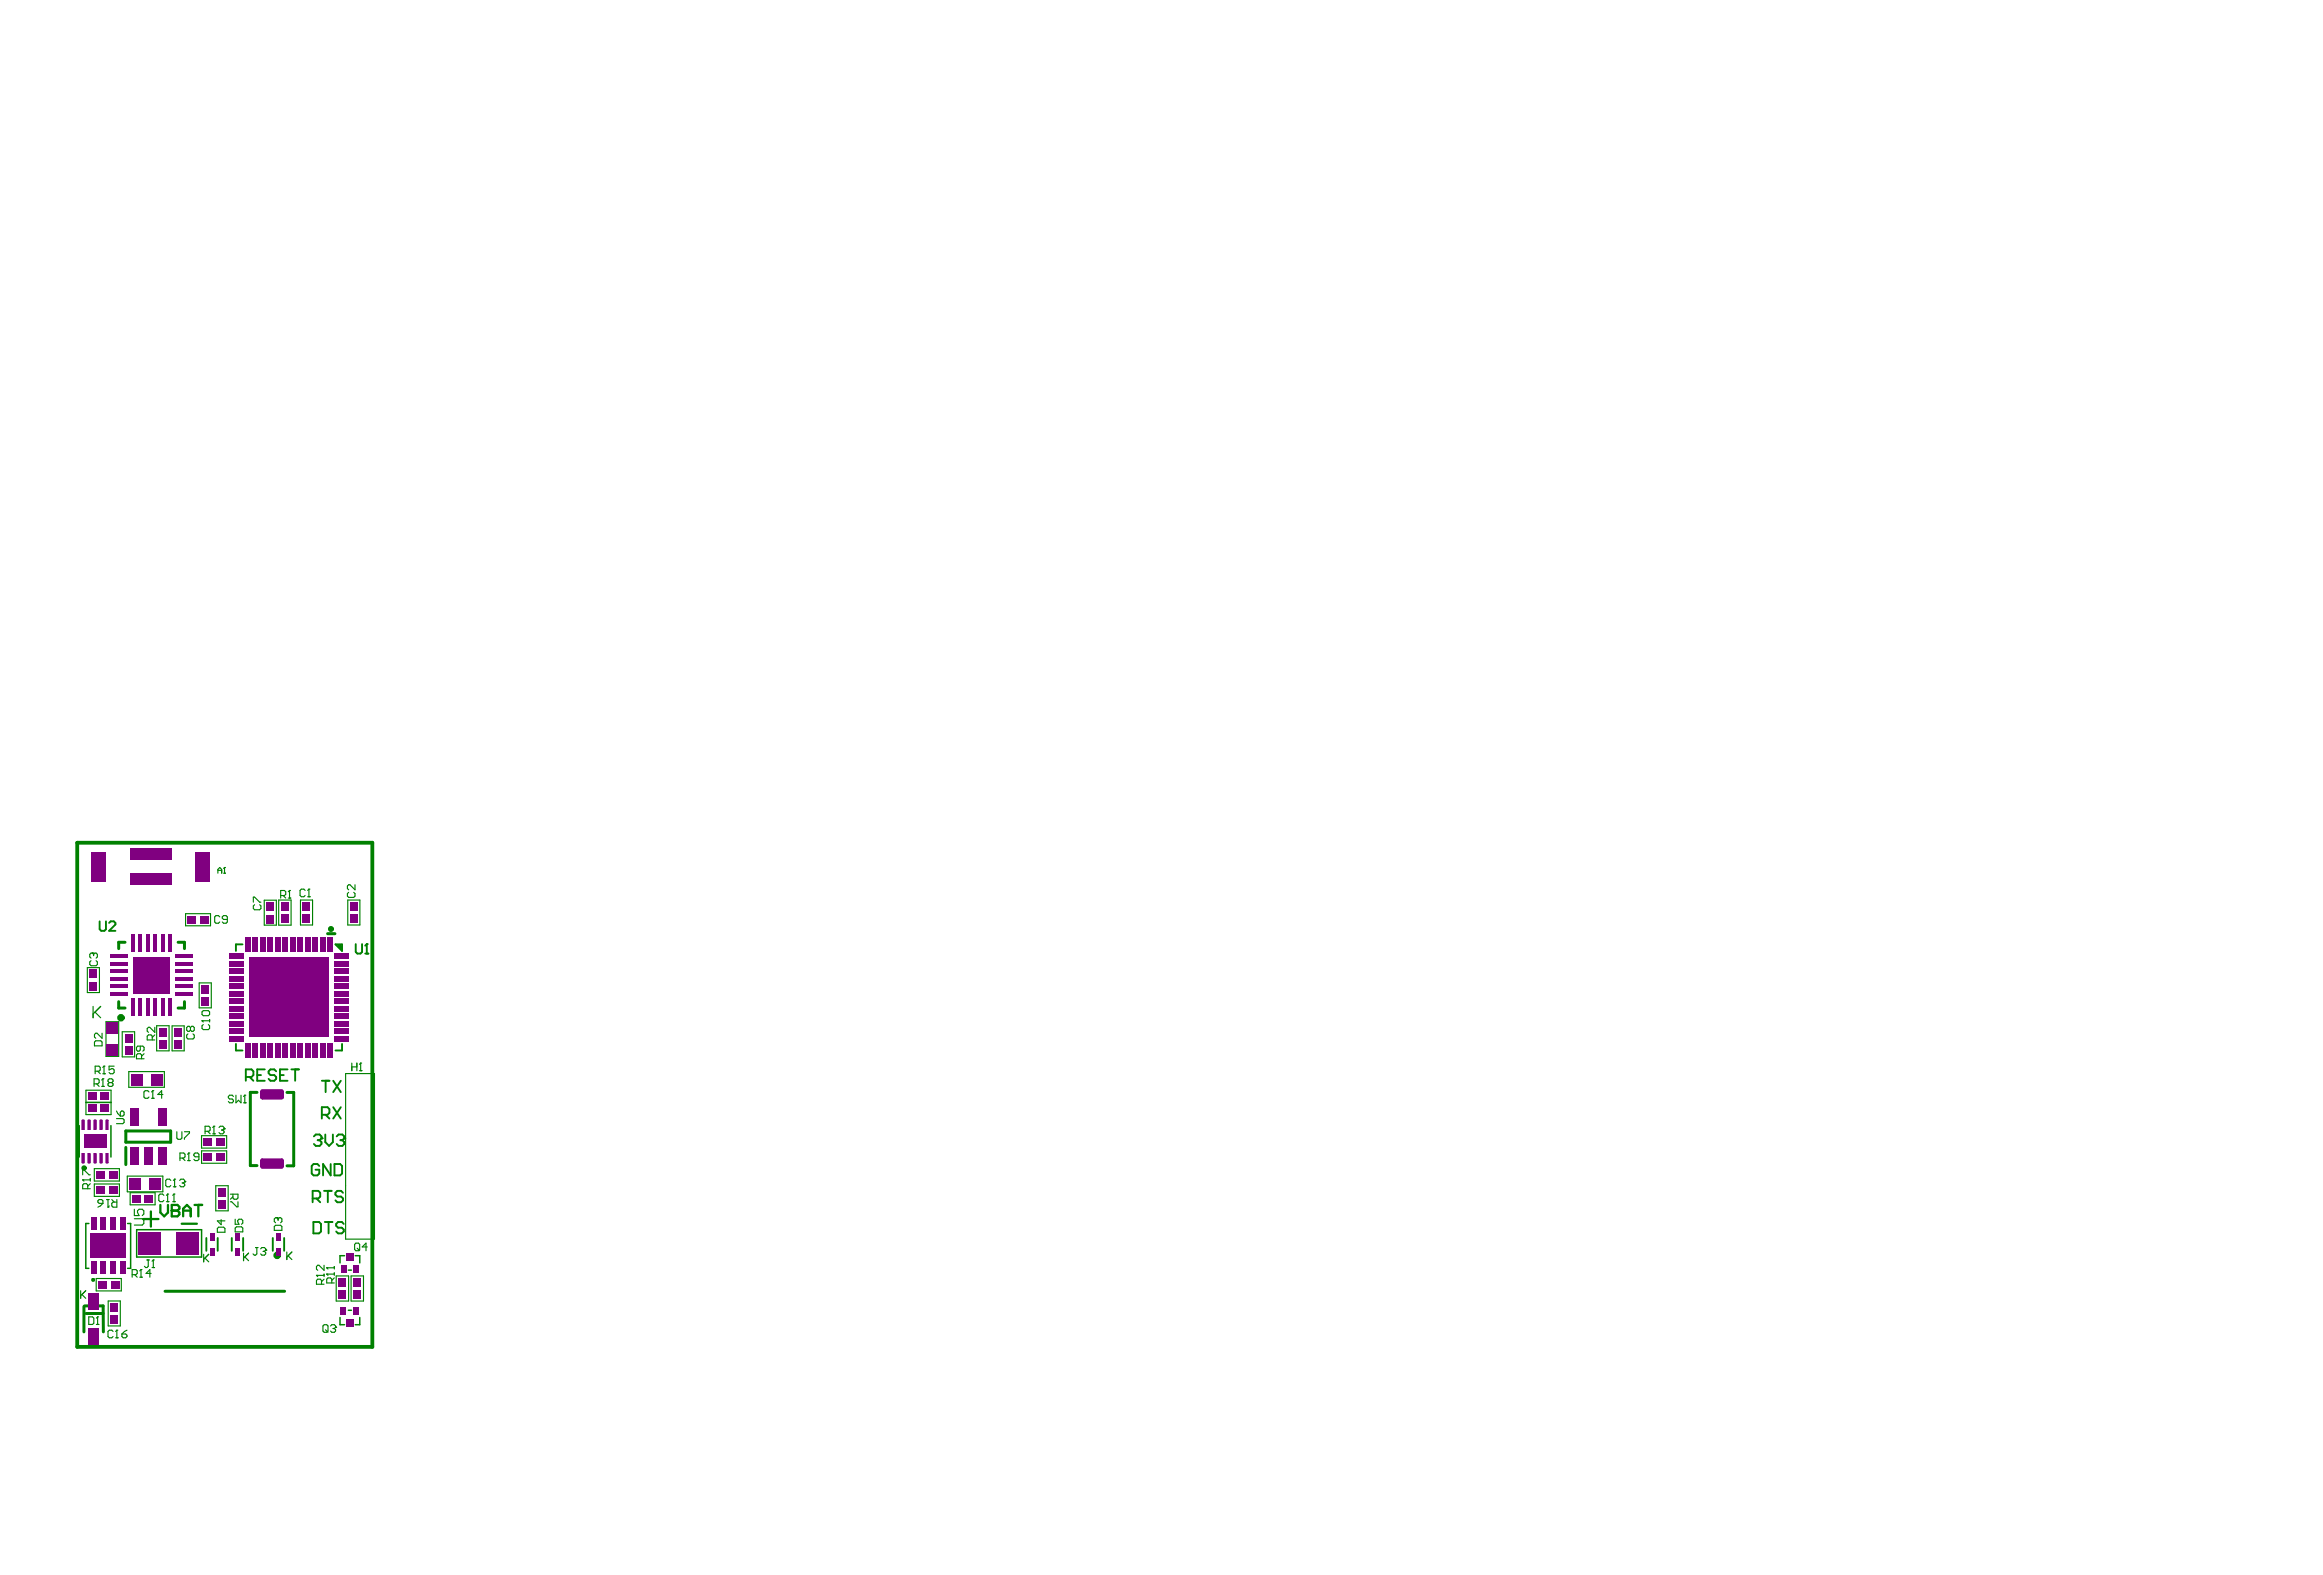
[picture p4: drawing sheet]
<svg xmlns="http://www.w3.org/2000/svg" width="517mm" height="350mm" viewBox="0 0 517 350" stroke-linecap="round" stroke-linejoin="round" font-family="sans-serif">
<path d="M17.6 250.4v6.9M24.7 250.4v6.9M19.8 272.1h-.7v10h.7M28.4 272.1h.7v10h-.7M30.4 273.5h14.4v6.1h-14.4zM76.7 279.3h-1.1v1.6M79 279.3h1v1.6M75.6 293v1.6h1.1M77.5 291.4h.7M77.5 282.5h.7M80 293v1.6h-1" fill="none" stroke="#008000" stroke-width=".33"/>
<g fill="none" stroke="#008000" stroke-width=".25">
<path d="M48.5 194.2v-.8l.4-.5 .4 .5v.8M48.5 193.6h.8M49.7 194.2h.5M50 192.9h.1M50 192.9v1.3M50 192.9l-.3 .3M62.4 199.2h.9l.3-.3v-.6l-.3-.2h-.9v1.6M63 199.2l.6 .5M64.1 199.7h.6M64.4 198.1h.1M64.4 198.1l-.3 .2M64.4 198.1v1.6"/>
<path d="M67.9 198l-.3-.2h-.6l-.2 .2v1.2l.2 .3h.6l.3-.3M68.4 199.5h.6M68.7 197.8h.1M68.7 197.8l-.3 .2M68.7 197.8v1.7M77.6 198.5l-.3 .3v.5l.3 .3h1.1l.3-.3v-.5l-.3-.3M79 196.8v1.1l-1.1-1.1h-.3l-.3 .3v.5l.3 .3M19.4 215.2h2.7v5.6h-2.7zM41.3 203.2h5.5v2.7h-5.5zM44.3 218.6h2.7v5.6h-2.7zM48.9 203.9l-.3-.2h-.6l-.2 .2v1.2l.2 .2h.6l.3-.2M50.6 204.5h-.9l-.2-.3v-.3l.2-.2h.6l.3 .2v1.2l-.3 .2h-.6l-.2-.2"/>
<path d="M56.4 200.7v-1.2h.2l1.2 1.2h.2M56.6 201.2l-.2 .3v.6l.2 .2h1.2l.2-.2v-.6l-.2-.3M58.8 200.2h2.7v5.6h-2.7zM62 200.2h2.8v5.6h-2.8zM66.8 200.2h2.7v5.5h-2.7zM77.4 200.2h2.7v5.5h-2.7zM20.7 223.8v2.6M21 231.8l.3-.3h1.1l.3 .3v.8h-1.7zM21.1 225.1l1.3 1.3M21.2 238.3h.8l.3-.3v-.6l-.3-.3h-.8v1.7M21.7 238.3l.6 .5M22.4 223.8l-1.7 1.7"/>
<path d="M22.7 229.8v1.1l-1.1-1.1h-.3l-.3 .3v.5l.3 .3M22.9 238.8h.5M22.9 239.9h.1M22.9 239.9v1.7M22.9 239.9l-.3 .3M23.1 237.1h.1M23.1 237.1l-.2 .3M23.1 237.1v1.7M23.6 227.2h2.8v7.8h-2.8zM25.4 237.1h-1.1v.9l.5-.3h.3l.3 .3v.5l-.3 .3h-.6l-.2-.3M27.2 229.5h2.8v5.6h-2.8zM28.7 238.3h7.9v3.5h-7.9z"/>
<path d="M31.2 232.7v.8l-.3 .3h-.3l-.2-.3v-.5l.2-.3h1.2l.3 .3v.5l-.3 .3M31.5 235.5v-.9l-.3-.2h-.6l-.2 .2v.9h1.7M32.1 234.4l-.6 .5M33.9 231.3v-.8l-.3-.3h-.6l-.2 .3v.8h1.6M34.4 228.5v1.1l-1.1-1.1h-.3l-.2 .3v.5l.2 .3M34.4 230.2l-.5 .5M34.9 228.1h2.7v5.6h-2.7zM38.3 228.2h2.7v5.5h-2.7zM41.8 230l-.3 .2v.6l.3 .3h1.1l.3-.3v-.6l-.3-.2M42.4 228.5l-.3-.2h-.3l-.3 .2v.6l.3 .3h.3l.3-.3M42.4 228.5l.3-.2h.2l.3 .2v.6l-.3 .3h-.2l-.3-.3M42.4 228.5v.6"/>
<path d="M44.9 227h.1M44.9 225.1l.3-.3h1.2l.2 .3v.5l-.2 .3h-1.2l-.3-.3zM44.9 227h1.7M44.9 227l.3 .3M45.2 227.9l-.3 .3v.5l.3 .3h1.2l.2-.3v-.5l-.2-.3M46.6 226.8v.5M76.9 238.8h6.4v36.8h-6.4zM78.3 236.5v1.6M78.3 237.3h1.1M79.4 236.5v1.6M80 238.1h.5M80.2 236.5h.1"/>
<path d="M80.2 236.5v1.6M80.2 236.5l-.2 .2M19.1 242.5h5.6v5.4h-5.6zM19.1 245.2h5.6M20.9 241.1h.9l.3-.3v-.6l-.3-.3h-.9v1.7M21 259.9h5.6v2.8h-5.6zM21.5 241.1l.6 .5M22.6 241.6h.6M24.3 240.8l-.3-.3v-.3l.3-.3h.6l.3 .3v.3l-.3 .3M24.3 240.8l-.3 .3v.3l.3 .2h.6l.3-.2v-.3l-.3-.3M24.3 240.8h.6M33.1 242.9l-.2-.3h-.6l-.3 .3v1.1l.3 .3h.6l.2-.3"/>
<path d="M33.7 244.3h.6M34 242.6h.1M34 242.6v1.7M34 242.6l-.3 .3M36.2 243.4h-1.1l.9-.8v1.7M39.3 251.7v1.4l.3 .3h.6l.3-.3v-1.4M41 251.7h1.2v.3l-1.2 1.1v.3M44.8 252.6h5.6v2.8h-5.6zM44.8 256h5.6v2.7h-5.6zM45.6 251.6h.9l.3-.3v-.5l-.3-.3h-.9v1.7M46.2 251.6l.6 .6M47.3 252.2h.6"/>
<path d="M47.6 250.5h.1M47.6 250.5l-.3 .3M47.6 250.5v1.7M48.7 250.8l.3-.3h.6l.2 .3v.3M49.3 251.3h.3M49.6 251.3l.2 .3v.3l-.2 .3h-.6l-.3-.3M49.8 251.1h.1M49.8 251.1l-.2 .2M51.9 243.9l-.3-.3h-.5l-.3 .3v.3l.3 .2h.5l.3 .3v.3l-.3 .3h-.5l-.3-.3M52.5 243.6v1.7l.6-.6 .5 .6v-1.7M54.2 245.3h.5M54.5 243.6h.1"/>
<path d="M54.5 243.6l-.3 .3M54.5 243.6v1.7M18.4 262.4h.1M18.4 261.3v-1.1h.3l1.1 1.1h.3M18.4 262.4h1.7M18.4 262.4l.3 .3M19.5 264.4v-.8l-.3-.3h-.5l-.3 .3v.8h1.7M20.1 263.3l-.6 .5M20.1 262.1v.6M21 263.3h5.6v2.8h-5.6zM22.1 266.8h.5l.3 .3v.5h-.8l-.3-.2v-.3zM22.9 267.6l-.6 .6-.5 .3"/>
<path d="M23.7 266.8h.6M24 268.5h.1M24 266.8v1.7M24.3 268.2l-.3 .3M24.9 266.8l.5 .6M26 266.8v1.7h-.8l-.3-.3v-.6l.3-.2h.8M28.3 261.6h7.9v3.5h-7.9zM29 265.3h5.5v2.7h-5.5zM29.9 271.1h1.7l.4 .3v.7l-.4 .4h-1.7M29.9 269v1.4h1l-.3-1.1 .3-.3h.7l.4 .3v.7l-.4 .4M36.5 265.9l-.3-.3h-.6l-.3 .3v1.1l.3 .3h.6l.3-.3M37 267.3h.6"/>
<path d="M37.3 265.6h.1M37.3 265.6v1.7M37.3 265.6l-.3 .3M38 262.6l-.3-.3h-.5l-.3 .3v1.1l.3 .3h.5l.3-.3M38.4 267.3h.6M38.6 264h.5M38.7 265.6h.1M38.7 265.6v1.7M38.7 265.6l-.3 .3M38.8 262.3h.1M38.8 262.3v1.7M38.8 262.3l-.2 .3"/>
<path d="M40 262.6l.3-.3h.5l.3 .3v.2M40.5 263.1h.3M40.8 263.1l.3 .3v.3l-.3 .3h-.5l-.3-.3M41.1 262.8h.1M41.1 262.8l-.3 .3M45.3 279v1.7M45.6 279.8l.8 .9M46.4 279l-1.1 1.1M48 263.7h2.8v5.6h-2.8zM48.4 273.2l.2-.3h1.2l.2 .3v.9h-1.6zM49.2 271.3v1.1l-.8-.9h1.6M51.3 265.6h1.6v.9l-.2 .2h-.6l-.3-.2v-.9"/>
<path d="M51.3 267.3h.2l1.2 1.1h.2v-1.1M51.8 266.2l-.5 .5M52.3 271.2v1.1h.9l-.3-.6v-.2l.3-.3h.5l.3 .3v.5l-.3 .3M52.6 272.9h1.1l.3 .2v.9h-1.7v-.9zM54.2 278.7v1.7M54.5 279.6l.8 .8M55.3 278.7l-1.1 1.1M56.9 277.5h.5M57.1 277.5v1.4l-.2 .3h-.3l-.3-.3M58 277.8l.3-.3h.5l.3 .3v.2M58.5 278.3h.3M58.8 278.3l.3 .3v.3l-.3 .3h-.5l-.3-.3"/>
<path d="M59.1 278h.1M59.1 278l-.3 .3M61 272.8l.3-.3h1.1l.3 .3v.9h-1.7zM61.6 270.8h.1M61.6 270.8h-.3l-.3 .3v.6l.3 .3M61.6 270.8l.3 .3M61.9 271.1l.2-.3h.3l.3 .3v.6l-.3 .3M61.9 271.1v.3M63.8 278.5v1.7M64.1 279.3l.8 .9M64.9 278.5l-1.1 1.1M79.2 276.5h.5l.3 .3v1.1l-.3 .3h-.5l-.3-.3v-1.1z"/>
<path d="M79.5 277.6l.5 .6M81.7 277.3h-1.1l.8-.8v1.7M17.9 287.1v1.7M18.2 287.9l.9 .9M19.1 287.1l-1.2 1.1M19.7 292.9h.9l.3 .3v1.1l-.3 .3h-.9zM21.4 284.4h5.6v2.7h-5.6zM21.4 294.6h.6M21.7 292.9h.1M21.7 292.9v1.7M21.7 292.9l-.3 .3M24.1 289.4h2.7v5.5h-2.7z"/>
<path d="M25.2 296.1l-.3-.2h-.6l-.3 .2v1.2l.3 .2h.6l.3-.2M25.7 297.5h.6M26 295.9h.1M26 295.9v1.6M26 295.9l-.3 .2M27.1 296.7h.9l.2 .3v.3l-.2 .2h-.6l-.3-.2zM28.2 295.9l-.5 .2-.6 .6M29.4 283.5h.8l.3-.3v-.5l-.3-.3h-.8v1.7M30 283.5l.5 .6M31.1 284.1h.6M31.4 282.4h.1M31.4 282.4l-.3 .3"/>
<path d="M31.4 282.4v1.7M33.6 283.2h-1.1l.8-.8v1.7M70.4 283.7h.1M70.4 283.7l.3 .3M70.4 283.7h1.7M71.5 285.6v-.8l-.2-.3h-.6l-.3 .3v.8h1.7M72.1 281.4v1.1l-1.1-1.1h-.3l-.3 .3v.6l.3 .2M72.1 284.5l-.6 .6M72.1 283.4v.6M72.7 283.4h.1M72.7 282h.1M72.7 283.4l.3 .3"/>
<path d="M72.7 283.4h1.7M72.7 282h1.7M72.7 282l.3 .3M73.8 285.4v-.9l-.3-.3h-.5l-.3 .3v.9h1.7M74.4 284.2l-.6 .6M74.4 281.7v.6M74.4 283.1v.6M74.8 283.8h2.8v5.6h-2.8zM78.1 283.8h2.8v5.6h-2.8z"/>
</g>
<path d="M27.8 209.6h-1.4v1.4M39.6 209.6h1.4v1.4M26.4 222.8v1.4h1.4M41 222.8v1.4h-1.4M28 251.6h10v2.4h-10zM28 255.2v3.8M57.2 243h-1.5v16.2h1.5M63.8 243h1.5v16.3h-1.4M18.7 290.6v5.6M18.8 290.5h4.1l.1 5.7M19.1 292.1h3.8M36.7 287.2h26.6" fill="none" stroke="#008000" stroke-width=".66"/>
<g fill="none" stroke="#008000" stroke-width=".42">
<path d="M22.2 204.9v1.8l.3 .3h.7l.4-.3v-1.8M24.3 205.3l.3-.4h.7l.4 .4v.3l-1.4 1.4h1.4M54 210h-1.5v1.5M74.6 210h1.5v1.5zM79.1 210v1.7l.4 .4h.7l.3-.4v-1.7M81.3 212.1h.7M81.6 210v2.1M52.5 232.2v1.4h1.5M54.7 239.5h1.3l.4-.4v-.8l-.4-.4h-1.3v2.5M55.5 239.5l.9 .9M57.2 239.1h.9M58.9 237.9h-1.7v2.5h1.7"/>
<path d="M61.4 238.3l-.4-.4h-.8l-.4 .4v.4l.4 .4h.8l.4 .4v.5l-.4 .4h-.8l-.4-.4M62.3 239.1h.8M64 237.9h-1.7v2.5h1.7M64.8 237.9h1.7M65.7 237.9v2.5M76.1 232.2v1.4h-1.5M45.9 275.3v2.9M48.4 275.3v2.9M51.6 275.3v2.9M54.1 275.3v2.9M60.7 275.3v2.9M63.2 275.3v2.9"/>
</g>
<path d="M72.9 207.7h1.6M75.4 210.3l.5 .5" fill="none" stroke="#008000" stroke-width=".68"/>
<path d="M17.2 187.4h65.6v112.2h-65.6z" fill="none" stroke="#008000" stroke-width=".84"/>
<path d="M31.9 271.1h3.4M33.6 269.4v3.4M20.6 284.5h.3v.3h-.3z" fill="none" stroke="#008000" stroke-width=".51"/>
<circle cx="81.6" cy="210" r=".21" fill="#008000"/>
<g fill="none" stroke="#008000" stroke-width=".42">
<path d="M81.6 210l-.3 .3M71.6 247.9h1.3l.4-.4v-.8l-.4-.4h-1.3v2.5M71.6 240.4h1.7M72.4 247.9l.9 .9M72.4 240.4v2.5M74.1 246.3l1.7 2.5M74.1 240.4l1.7 2.5M75.8 246.3l-1.7 2.5M75.8 240.4l-1.7 2.5M69.6 266.6h1.2l.4-.5v-.8l-.4-.4h-1.2v2.5M70.4 266.6l.8 .8M72.1 264.9h1.7"/>
<path d="M72.9 264.9v2.5M76.3 265.3l-.4-.4h-.9l-.4 .4v.4l.4 .4h.9l.4 .5v.4l-.4 .4h-.9l-.4-.4"/>
</g>
<g fill="none" stroke="#008000" stroke-width=".25">
<path d="M20.3 213.7l-.3 .3v.5l.3 .3h1.1l.3-.3v-.5l-.3-.3M20.5 212h.1M20.5 212h-.2l-.3 .3v.5l.3 .3M20.5 212l.3 .3M20.8 212.3l.3-.3h.3l.3 .3v.5l-.3 .3M20.8 212.3v.2M25.9 248.8h1.4l.3 .3v.5l-.3 .3h-1.4M25.9 247.1l.3 .6 .6 .5M26.8 247.4l.2-.3h.3l.3 .3v.6l-.3 .2h-.5zM40 257.6h.9l.3-.3v-.6l-.3-.2h-.9v1.6M40.6 257.6l.6 .5M41.7 258.1h.6"/>
<path d="M42 256.5h.1M42 256.5l-.3 .2M42 256.5v1.6M44.3 257.3h-.9l-.3-.3v-.3l.3-.2h.6l.3 .2v1.2l-.3 .2h-.6l-.3-.2M32.7 280.2h.6M33 280.2v1.4l-.3 .3h-.3l-.3-.3M33.8 281.9h.6M34.1 280.2h.1M34.1 280.2v1.7M34.1 280.2l-.3 .3M71.8 294.9l.3-.3h.6l.3 .3v1.1l-.3 .3h-.6l-.3-.3zM72.4 295.8l.6 .5"/>
<path d="M73.5 294.9l.3-.3h.6l.3 .3v.3M74.1 295.5h.3M74.4 295.5l.3 .3v.2l-.3 .3h-.6l-.3-.3M74.7 295.2h.1M74.7 295.2l-.3 .3"/>
</g>
<path d="M35.7 268v1.7l.8 .8 .9-.8v-1.7M38.2 268v2.5h1.3l.4-.4v-.4l-.4-.4h-1.3M40.4 272.2h3.4" fill="none" stroke="#008000" stroke-width=".51"/>
<circle cx="38.2" cy="269.3" r=".25" fill="#008000"/>
<path d="M38.2 268h1.3l.4 .4v.4l-.4 .5h-1.3M40.7 269.3h1.7M40.7 270.5v-1.7l.9-.8 .8 .8v1.7M43.3 268h1.7M44.1 268v2.5" fill="none" stroke="#008000" stroke-width=".51"/>
<path d="M69.8 252.8l.5-.5h.8l.4 .5v.4M71 259.3l-.4-.4h-.8l-.5 .4v1.7l.5 .4h.8l.4-.4v-.8h-.8M73.6 258.9v2.5l-1.7-2.5v2.5M74.4 258.9h1.3l.4 .4v1.7l-.4 .4h-1.3zM69.7 271.8h1.3l.4 .4v1.7l-.4 .4h-1.3zM72.3 271.8h1.6M73.1 271.8v2.5M76.5 272.2l-.4-.4h-.9l-.4 .4v.4l.4 .5h.9l.4 .4v.4l-.4 .4h-.9l-.4-.4" fill="none" stroke="#008000" stroke-width=".42"/>
<circle cx="71.5" cy="253.2" r=".21" fill="#008000"/>
<path d="M70.7 253.6h.4M71.1 253.6l.4 .4v.4l-.4 .5h-.8l-.5-.5M71.5 253.2l-.4 .4M72.4 252.3v1.7l.8 .9 .9-.9v-1.7M74.9 252.8l.4-.5h.9l.4 .5v.4" fill="none" stroke="#008000" stroke-width=".42"/>
<circle cx="76.6" cy="253.2" r=".21" fill="#008000"/>
<path d="M75.7 253.6h.5M76.2 253.6l.4 .4v.4l-.4 .5h-.9l-.4-.5M76.6 253.2l-.4 .4" fill="none" stroke="#008000" stroke-width=".42"/>
<g fill="none" stroke="#008000" stroke-width=".66">
<circle cx="73.6" cy="206.6" r=".33"/>
<circle cx="18.7" cy="259.8" r=".27"/>
</g>
<g fill="none" stroke="#008000" stroke-width=".83">
<circle cx="26.9" cy="226.4" r=".42"/>
<circle cx="61.7" cy="279.2" r=".42"/>
</g>
<g fill="#800080">
<path d="M60.4 218h7.8v7.7h-7.8z"/>
<path d="M18.7 258.6h.2zM18.7 258.6h.2l-.2 .2z"/>
<path d="M18.7 256.5v.2zM18.7 256.5l.2 .2h-.2z"/>
<path d="M18.1 256.7h.2zM18.2 256.5h.1v.2h-.2z"/>
<path d="M18.3 258.6v.2zM18.1 258.6h.2v.2z"/>
<path d="M18.1 249.2h.2zM18.2 249.1l.1-.1v.2h-.2z"/>
<path d="M18.3 251.1v.2zM18.1 251.1h.2v.2z"/>
<path d="M18.7 251.1h.2zM18.7 251.1h.2l-.2 .2z"/>
<path d="M18.7 249v.2zM18.7 249l.2 .2h-.2z"/>
<path d="M24 258.6h.2zM24 258.6h.2l-.2 .2z"/>
<path d="M24 256.5v.2zM24 256.5l.2 .2h-.2z"/>
<path d="M23.5 256.7h.2zM23.5 256.5h.2v.2h-.2z"/>
<path d="M23.7 258.6v.2zM23.5 258.6h.2v.2z"/>
<path d="M22.7 258.6h.2zM22.7 258.6h.2l-.2 .2z"/>
<path d="M22.7 256.5v.2zM22.7 256.5l.2 .2h-.2z"/>
<path d="M22.1 256.7h.2zM22.2 256.5h.1v.2h-.2z"/>
<path d="M22.3 258.6v.2zM22.1 258.6h.2v.2z"/>
<path d="M21.3 258.6h.2zM21.3 258.6h.2l-.2 .2z"/>
<path d="M21.3 256.5v.2zM21.3 256.5l.2 .2h-.2z"/>
<path d="M20.8 256.7h.2zM20.8 256.5h.2v.2h-.2z"/>
<path d="M21 258.6v.2zM20.8 258.6h.2v.2z"/>
<path d="M20.8 249.2h.2zM20.8 249.1l.2-.1v.2h-.2z"/>
<path d="M21 251.1v.2zM20.8 251.1h.2v.2z"/>
<path d="M21.3 251.1h.2zM21.3 251.1h.2l-.2 .2z"/>
<path d="M21.3 249v.2zM21.3 249l.2 .2h-.2z"/>
<path d="M22.1 249.2h.2zM22.2 249.1l.1-.1v.2h-.2z"/>
<path d="M22.3 251.1v.2zM22.1 251.1h.2v.2z"/>
<path d="M22.7 251.1h.2zM22.7 251.1h.2l-.2 .2z"/>
<path d="M22.7 249v.2zM22.7 249l.2 .2h-.2z"/>
<path d="M23.5 249.2h.2zM23.5 249.1l.2-.1v.2h-.2z"/>
<path d="M23.7 251.1v.2zM23.5 251.1h.2v.2z"/>
<path d="M24 251.1h.2zM24 251.1h.2l-.2 .2z"/>
<path d="M24 249v.2zM24 249l.2 .2h-.2z"/>
<path d="M20 258.6h.2zM20 258.6h.2l-.2 .2z"/>
<path d="M20 256.5v.2zM20 256.5l.2 .2h-.2z"/>
<path d="M19.5 256.7h.2zM19.5 256.5h.2v.2h-.2z"/>
<path d="M19.7 258.6v.2zM19.5 258.6h.2v.2z"/>
<path d="M19.5 249.2h.2zM19.5 249.1l.2-.1v.2h-.2z"/>
<path d="M19.7 251.1v.2zM19.5 251.1h.2v.2z"/>
<path d="M20 251.1h.2zM20 251.1h.2l-.2 .2z"/>
<path d="M20 249v.2zM20 249l.2 .2h-.2z"/>
<path d="M58.4 259.4v.6zM57.9 259.4h.5v.6a.58 .58 0 0 1-.5-.6z"/>
<path d="M62.6 259.4h.6zM62.6 259.4h.6a.58 .58 0 0 1-.6 .6z"/>
<path d="M62.6 257.6v.6zM62.6 257.6a.58 .58 0 0 1 .6 .6h-.6z"/>
<path d="M57.9 258.2h.5zM58 257.8l.4-.2v.6h-.5z"/>
<path d="M58.4 244v.6zM57.9 244h.5v.6a.58 .58 0 0 1-.5-.6z"/>
<path d="M62.6 244h.6zM62.6 244h.6a.58 .58 0 0 1-.6 .6z"/>
<path d="M62.6 242.3v.5zM62.6 242.3a.58 .58 0 0 1 .6 .5h-.6z"/>
<path d="M57.9 242.8h.5zM58 242.4l.4-.1v.5h-.5z"/>
</g>
<g fill="#800080">
<path d="M18.3 256.5h.4l.2 .2v1.9l-.2 .2h-.4l-.2-.2v-1.9z" fill-rule="evenodd"/>
<path d="M18.3 249h.4l.2 .2v1.9l-.2 .2h-.4l-.2-.2v-1.9z" fill-rule="evenodd"/>
<path d="M24.5 289.8h1.8v1.8h-1.8z" fill-rule="evenodd"/>
<path d="M24.5 292.6h1.8v1.8h-1.8z" fill-rule="evenodd"/>
<path d="M24.7 284.8h1.8v1.8h-1.8z" fill-rule="evenodd"/>
<path d="M21.9 284.8h1.8v1.8h-1.8z" fill-rule="evenodd"/>
<path d="M22.4 270.8h1.2v2.8h-1.2z" fill-rule="evenodd"/>
<path d="M24.6 270.8h1.1v2.8h-1.1z" fill-rule="evenodd"/>
<path d="M24.3 263.8h1.8v1.8h-1.8z" fill-rule="evenodd"/>
<path d="M21.5 263.8h1.8v1.8h-1.8z" fill-rule="evenodd"/>
<path d="M23.5 256.7l.2-.2h.3l.2 .2v1.9l-.2 .2h-.3l-.2-.2z" fill-rule="evenodd"/>
<path d="M22.3 256.5h.4l.2 .2v1.9l-.2 .2h-.4l-.2-.2v-1.9z" fill-rule="evenodd"/>
<path d="M21 256.5h.3l.2 .2v1.9l-.2 .2h-.3l-.2-.2v-1.9z" fill-rule="evenodd"/>
<path d="M21 249h.3l.2 .2v1.9l-.2 .2h-.3l-.2-.2v-1.9z" fill-rule="evenodd"/>
<path d="M22.3 249h.4l.2 .2v1.9l-.2 .2h-.4l-.2-.2v-1.9z" fill-rule="evenodd"/>
<path d="M23.5 249.2l.2-.2h.3l.2 .2v1.9l-.2 .2h-.3l-.2-.2z" fill-rule="evenodd"/>
<path d="M22.4 243h1.8v1.7h-1.8z" fill-rule="evenodd"/>
<path d="M29.4 265.8h1.8v1.7h-1.8z" fill-rule="evenodd"/>
<path d="M28.8 262.1h2.6v2.5h-2.6z" fill-rule="evenodd"/>
<path d="M28.8 255.2h2v3.8h-2z" fill-rule="evenodd"/>
<path d="M27.7 230h1.8v1.8h-1.8z" fill-rule="evenodd"/>
<path d="M32.5 222h.8v4h-.8z" fill-rule="evenodd"/>
<path d="M30.8 222h.8v4h-.8z" fill-rule="evenodd"/>
<path d="M29.2 222h.8v4h-.8z" fill-rule="evenodd"/>
<path d="M29.2 207.8h.8v3.9h-.8z" fill-rule="evenodd"/>
<path d="M30.8 207.8h.8v3.9h-.8z" fill-rule="evenodd"/>
<path d="M32.5 207.8h.8v3.9h-.8z" fill-rule="evenodd"/>
<path d="M35.1 255.2h2v3.8h-2z" fill-rule="evenodd"/>
<path d="M35.3 228.6h1.8v1.9h-1.8z" fill-rule="evenodd"/>
<path d="M35.3 231.4h1.8v1.8h-1.8z" fill-rule="evenodd"/>
<path d="M37.5 222h.8v4h-.8z" fill-rule="evenodd"/>
<path d="M35.8 222h.8v4h-.8z" fill-rule="evenodd"/>
<path d="M35.8 207.8h.8v3.9h-.8z" fill-rule="evenodd"/>
<path d="M37.5 207.8h.8v3.9h-.8z" fill-rule="evenodd"/>
<path d="M44.8 221.9h1.8v1.8h-1.8z" fill-rule="evenodd"/>
<path d="M41.7 203.7h1.9v1.8h-1.9z" fill-rule="evenodd"/>
<path d="M44.5 203.7h1.9v1.8h-1.9z" fill-rule="evenodd"/>
<path d="M52.3 277.6h1v1.7h-1z" fill-rule="evenodd"/>
<path d="M48.5 264.2h1.7v1.8h-1.7z" fill-rule="evenodd"/>
<path d="M48.1 256.5h1.8v1.7h-1.8z" fill-rule="evenodd"/>
<path d="M57.9 208.4h1.2v3.3h-1.2z" fill-rule="evenodd"/>
<path d="M56.2 208.4h1.2v3.3h-1.2z" fill-rule="evenodd"/>
<path d="M54.6 208.4h1.1v3.3h-1.1z" fill-rule="evenodd"/>
<path d="M61.5 277.6h1v1.7h-1z" fill-rule="evenodd"/>
<path d="M64.5 208.4h1.2v3.3h-1.2z" fill-rule="evenodd"/>
<path d="M62.9 208.4h1.1v3.3h-1.1z" fill-rule="evenodd"/>
<path d="M62.5 203.5h1.7v1.8h-1.7z" fill-rule="evenodd"/>
<path d="M72.9 208.4h1.1v3.3h-1.1z" fill-rule="evenodd"/>
<path d="M71.2 208.4h1.2v3.3h-1.2z" fill-rule="evenodd"/>
<path d="M69.5 208.4h1.2v3.3h-1.2z" fill-rule="evenodd"/>
<path d="M75.8 290.9h1.2v1.6h-1.2z" fill-rule="evenodd"/>
<path d="M78.6 290.9h1.2v1.6h-1.2z" fill-rule="evenodd"/>
<path d="M75.3 284.3h1.8v1.8h-1.8z" fill-rule="evenodd"/>
<path d="M78.6 284.3h1.8v1.8h-1.8z" fill-rule="evenodd"/>
<path d="M77.1 278.8h1.5v1.6h-1.5z" fill-rule="evenodd"/>
<path d="M77.8 203.4h1.8v1.9h-1.8z" fill-rule="evenodd"/>
<path d="M24.6 280.6h1.1v2.8h-1.1z" fill-rule="evenodd"/>
<path d="M22.4 280.6h1.2v2.8h-1.2z" fill-rule="evenodd"/>
<path d="M21.5 260.4h1.8v1.8h-1.8z" fill-rule="evenodd"/>
<path d="M24.3 260.4h1.8v1.8h-1.8z" fill-rule="evenodd"/>
<path d="M22.4 245.7h1.8v1.7h-1.8z" fill-rule="evenodd"/>
<path d="M23.7 232.3h2.5v2.5h-2.5z" fill-rule="evenodd"/>
<path d="M23.7 227.4h2.5v2.5h-2.5z" fill-rule="evenodd"/>
<path d="M28.8 246.6h2v3.8h-2z" fill-rule="evenodd"/>
<path d="M29.2 238.8h2.5v2.6h-2.5z" fill-rule="evenodd"/>
<path d="M27.7 232.8h1.8v1.8h-1.8z" fill-rule="evenodd"/>
<path d="M35.1 246.6h2v3.8h-2z" fill-rule="evenodd"/>
<path d="M44.8 219.1h1.8v1.8h-1.8z" fill-rule="evenodd"/>
<path d="M43.5 189.4h3.3v6.7h-3.3z" fill-rule="evenodd"/>
<path d="M48.1 253.1h1.8v1.8h-1.8z" fill-rule="evenodd"/>
<path d="M52.3 274.3h1v1.6h-1z" fill-rule="evenodd"/>
<path d="M48.5 267h1.7v1.8h-1.7z" fill-rule="evenodd"/>
<path d="M54.6 232h1.1v3.3h-1.1z" fill-rule="evenodd"/>
<path d="M56.2 232h1.2v3.3h-1.2z" fill-rule="evenodd"/>
<path d="M57.9 232h1.2v3.3h-1.2z" fill-rule="evenodd"/>
<path d="M61.5 274.3h1v1.6h-1z" fill-rule="evenodd"/>
<path d="M62.9 232h1.1v3.3h-1.1z" fill-rule="evenodd"/>
<path d="M64.5 232h1.2v3.3h-1.2z" fill-rule="evenodd"/>
<path d="M62.5 200.7h1.7v1.8h-1.7z" fill-rule="evenodd"/>
<path d="M69.5 232h1.2v3.3h-1.2z" fill-rule="evenodd"/>
<path d="M71.2 232h1.2v3.3h-1.2z" fill-rule="evenodd"/>
<path d="M72.9 232h1.1v3.3h-1.1z" fill-rule="evenodd"/>
<path d="M75.3 287.1h1.8v1.8h-1.8z" fill-rule="evenodd"/>
<path d="M77.1 293.5h1.5v1.7h-1.5z" fill-rule="evenodd"/>
<path d="M78.6 281.4h1.2v1.7h-1.2z" fill-rule="evenodd"/>
<path d="M75.9 281.4h1.2v1.7h-1.2z" fill-rule="evenodd"/>
<path d="M78.6 287.1h1.8v1.8h-1.8z" fill-rule="evenodd"/>
<path d="M77.8 200.6h1.8v1.9h-1.8z" fill-rule="evenodd"/>
<path d="M19.7 295.5h2.3v3.6h-2.3z" fill-rule="evenodd"/>
<path d="M20.3 270.8h1.1v2.8h-1.1z" fill-rule="evenodd"/>
<path d="M26.7 270.8h1.2v2.8h-1.2z" fill-rule="evenodd"/>
<path d="M32.2 265.8h1.8v1.7h-1.8z" fill-rule="evenodd"/>
<path d="M33.3 262.1h2.5v2.5h-2.5z" fill-rule="evenodd"/>
<path d="M19.7 256.5h.3l.2 .2v1.9l-.2 .2h-.3l-.2-.2v-1.9z" fill-rule="evenodd"/>
<path d="M32 255.2h2v3.8h-2z" fill-rule="evenodd"/>
<path d="M19.7 249h.3l.2 .2v1.9l-.2 .2h-.3l-.2-.2v-1.9z" fill-rule="evenodd"/>
<path d="M19.6 243h1.8v1.7h-1.8z" fill-rule="evenodd"/>
<path d="M38.7 231.4h1.8v1.8h-1.8z" fill-rule="evenodd"/>
<path d="M38.7 228.6h1.8v1.9h-1.8z" fill-rule="evenodd"/>
<path d="M34.1 222h.9v4h-.9z" fill-rule="evenodd"/>
<path d="M24.6 219h4v.8h-4z" fill-rule="evenodd"/>
<path d="M24.6 217.3h4v.8h-4z" fill-rule="evenodd"/>
<path d="M24.6 215.6h4v.9h-4z" fill-rule="evenodd"/>
<path d="M38.9 215.6h3.9v.9h-3.9z" fill-rule="evenodd"/>
<path d="M38.9 217.3h3.9v.8h-3.9z" fill-rule="evenodd"/>
<path d="M38.9 219h3.9v.8h-3.9z" fill-rule="evenodd"/>
<path d="M19.9 215.7h1.8v1.8h-1.8z" fill-rule="evenodd"/>
<path d="M24.6 212.3h4v.9h-4z" fill-rule="evenodd"/>
<path d="M34.1 207.8h.9v3.9h-.9z" fill-rule="evenodd"/>
<path d="M38.9 212.3h3.9v.9h-3.9z" fill-rule="evenodd"/>
<path d="M28.8 194.1h9.3v2.7h-9.3z" fill-rule="evenodd"/>
<path d="M28.8 188.7h9.3v2.7h-9.3z" fill-rule="evenodd"/>
<path d="M46.7 277.6h1v1.7h-1z" fill-rule="evenodd"/>
<path d="M45.3 256.5h1.9v1.7h-1.9z" fill-rule="evenodd"/>
<path d="M57.9 258.2l.5-.6h4.2l.6 .6v1.2l-.6 .6h-4.2l-.5-.6z" fill-rule="evenodd"/>
<path d="M57.9 242.8l.5-.5h4.2l.6 .5v1.2l-.6 .6h-4.2l-.5-.6z" fill-rule="evenodd"/>
<path d="M50.9 228.7h3.3v1.2h-3.3z" fill-rule="evenodd"/>
<path d="M50.9 230.4h3.3v1.2h-3.3z" fill-rule="evenodd"/>
<path d="M50.9 222.1h3.3v1.2h-3.3z" fill-rule="evenodd"/>
<path d="M50.9 223.8h3.3v1.1h-3.3z" fill-rule="evenodd"/>
<path d="M50.9 225.4h3.3v1.2h-3.3z" fill-rule="evenodd"/>
<path d="M50.9 215.4h3.3v1.2h-3.3z" fill-rule="evenodd"/>
<path d="M50.9 217.1h3.3v1.2h-3.3z" fill-rule="evenodd"/>
<path d="M50.9 218.8h3.3v1.1h-3.3z" fill-rule="evenodd"/>
<path d="M67.9 208.4h1.1v3.3h-1.1z" fill-rule="evenodd"/>
<path d="M66.2 208.4h1.2v3.3h-1.2z" fill-rule="evenodd"/>
<path d="M61.2 208.4h1.2v3.3h-1.2z" fill-rule="evenodd"/>
<path d="M59.6 208.4h1.1v3.3h-1.1z" fill-rule="evenodd"/>
<path d="M50.9 212.1h3.3v1.2h-3.3z" fill-rule="evenodd"/>
<path d="M67.3 203.4h1.8v1.9h-1.8z" fill-rule="evenodd"/>
<path d="M59.3 203.5h1.7v1.8h-1.7z" fill-rule="evenodd"/>
<path d="M59.3 200.7h1.7v1.8h-1.7z" fill-rule="evenodd"/>
<path d="M74.4 230.4h3.3v1.2h-3.3z" fill-rule="evenodd"/>
<path d="M74.4 228.7h3.3v1.2h-3.3z" fill-rule="evenodd"/>
<path d="M74.4 225.4h3.3v1.2h-3.3z" fill-rule="evenodd"/>
<path d="M74.4 223.8h3.3v1.1h-3.3z" fill-rule="evenodd"/>
<path d="M74.4 222.1h3.3v1.2h-3.3z" fill-rule="evenodd"/>
<path d="M74.4 218.8h3.3v1.1h-3.3z" fill-rule="evenodd"/>
<path d="M74.4 217.1h3.3v1.2h-3.3z" fill-rule="evenodd"/>
<path d="M74.4 215.4h3.3v1.2h-3.3z" fill-rule="evenodd"/>
<path d="M74.4 212.1h3.3v1.2h-3.3z" fill-rule="evenodd"/>
<path d="M19.7 287.8h2.3v3.5h-2.3z" fill-rule="evenodd"/>
<path d="M26.7 280.6h1.2v2.8h-1.2z" fill-rule="evenodd"/>
<path d="M20.3 280.6h1.1v2.8h-1.1z" fill-rule="evenodd"/>
<path d="M18.7 252.4h5v2.9h-5z" fill-rule="evenodd"/>
<path d="M19.6 245.7h1.8v1.7h-1.8z" fill-rule="evenodd"/>
<path d="M33.6 238.8h2.5v2.6h-2.5z" fill-rule="evenodd"/>
<path d="M29.7 212.9h8.1v8h-8.1z" fill-rule="evenodd"/>
<path d="M24.6 220.6h4v.9h-4z" fill-rule="evenodd"/>
<path d="M24.6 214h4v.8h-4z" fill-rule="evenodd"/>
<path d="M38.9 214h3.9v.8h-3.9z" fill-rule="evenodd"/>
<path d="M38.9 220.6h3.9v.9h-3.9z" fill-rule="evenodd"/>
<path d="M19.9 218.5h1.8v1.8h-1.8z" fill-rule="evenodd"/>
<path d="M20.2 189.5h3.3v6.7h-3.3z" fill-rule="evenodd"/>
<path d="M45.3 253.1h1.9v1.8h-1.9z" fill-rule="evenodd"/>
<path d="M46.7 274.3h1v1.6h-1z" fill-rule="evenodd"/>
<path d="M50.9 227.1h3.3v1.1h-3.3z" fill-rule="evenodd"/>
<path d="M59.6 232h1.1v3.3h-1.1z" fill-rule="evenodd"/>
<path d="M61.2 232h1.2v3.3h-1.2z" fill-rule="evenodd"/>
<path d="M66.2 232h1.2v3.3h-1.2z" fill-rule="evenodd"/>
<path d="M67.9 232h1.1v3.3h-1.1z" fill-rule="evenodd"/>
<path d="M50.9 213.8h3.3v1.1h-3.3z" fill-rule="evenodd"/>
<path d="M50.9 220.4h3.3v1.2h-3.3z" fill-rule="evenodd"/>
<path d="M67.3 200.6h1.8v1.9h-1.8z" fill-rule="evenodd"/>
<path d="M74.4 227.1h3.3v1.1h-3.3z" fill-rule="evenodd"/>
<path d="M74.4 220.4h3.3v1.2h-3.3z" fill-rule="evenodd"/>
<path d="M74.4 213.8h3.3v1.1h-3.3z" fill-rule="evenodd"/>
<path d="M30.9 274.1h5v4.9h-5z" fill-rule="evenodd"/>
<path d="M20.1 274.4h8v5.5h-8z" fill-rule="evenodd"/>
<path d="M39.3 274.1h5v4.9h-5z" fill-rule="evenodd"/>
<path d="M55.5 213h17.6v17.7h-17.6z" fill-rule="evenodd"/>
</g>
</svg>
